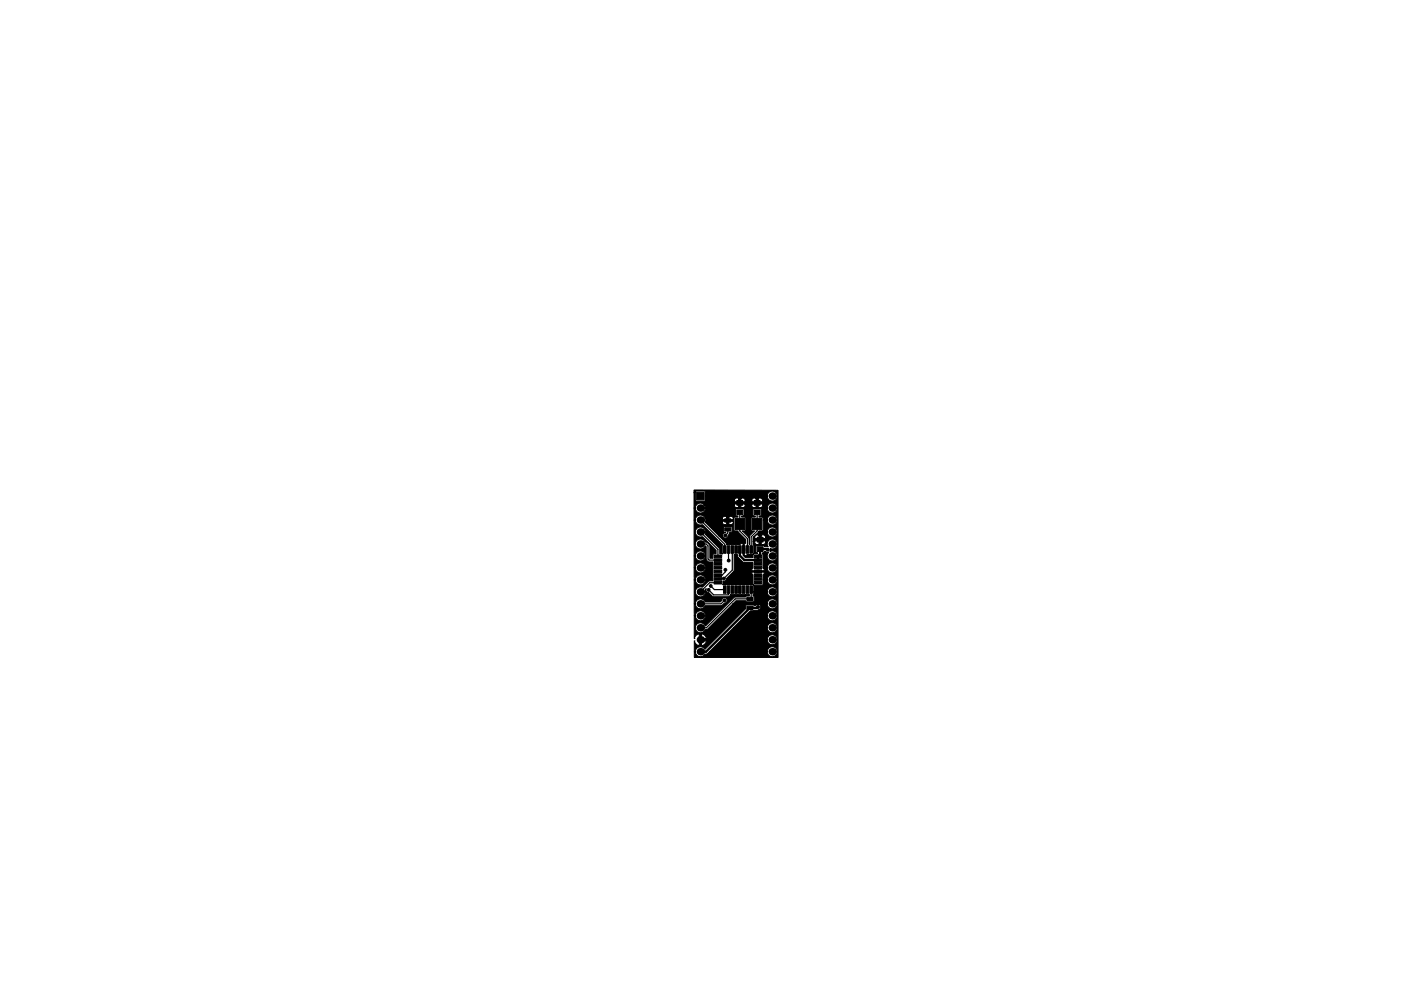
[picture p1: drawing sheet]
<svg xmlns="http://www.w3.org/2000/svg" width="297mm" height="210mm" viewBox="0 0 297 210" stroke-linecap="round" stroke-linejoin="round" font-family="sans-serif">
<g fill="#000" stroke="#000" stroke-width=".21">
<path d="M147.7 104.5h1.6v1.6h-1.6zM151.4 117.8h1.6v.5h-1.6zM151.4 118.6h1.6v.5h-1.6zM151.4 119.4h1.6v.5h-1.6zM153.4 115.8h.5v1.6h-.5zM154.2 115.8h.5v1.6h-.5zM153.7 112h1.3v.7h-1.3zM153.7 110.1h1.3v.7h-1.3zM155 115.8h.5v1.6h-.5zM155.8 115.8h.5v1.6h-.5zM155.8 110h2v2.4h-2zM156.2 106.2h1.3v1h-1.3z"/>
<path d="M156.2 108.2h1.3v1h-1.3zM156.6 115.8h.5v1.6h-.5zM157.4 115.8h.5v1.6h-.5zM158.2 115.8h.5v1.6h-.5zM159 115.8h.5v1.6h-.5zM159.5 110h2v2.4h-2zM159.9 106.2h1.3v1h-1.3zM159.9 108.2h1.3v1h-1.3zM159.9 119.4h1.6v.5h-1.6zM159.9 118.6h1.6v.5h-1.6zM159.9 117.8h1.6v.5h-1.6zM160.5 114h1.3v1h-1.3z"/>
<path d="M160.5 116h1.3v1h-1.3zM147.1 104h17.9v35.5h-17.8v-1.2h.2l.1 .4a1.08 1.08 0 0 0 .9 .6 1.08 1.08 0 0 0 1-.5 .93 .93 0 0 0 1-.5h12.3v.4a1.09 1.09 0 0 0 1.8 .3 1.09 1.09 0 0 0-.3-1.7 1.09 1.09 0 0 0-1.5 1h-12.3l2.6-2.6h9.7v.4a1.09 1.09 0 0 0 1.8 .4 1.09 1.09 0 0 0-.3-1.8 1.09 1.09 0 0 0-1.5 1h-9.7l2.5-2.5h7.2v.4a1.09 1.09 0 0 0 1.8 .4 1.09 1.09 0 0 0-.3-1.8 1.09 1.09 0 0 0-1.5 1h-7.2l2.5-2.5h4.7v.4a1.09 1.09 0 0 0 1.8 .3 1.09 1.09 0 0 0-.3-1.8 1.09 1.09 0 0 0-1.5 1.1h-4.7l1.1-1.1 1.6-.2a.6 .6 0 0 0 .6-.8 .6 .6 0 0 0-1.1-.2h-2l-.1 .8-8.7 8.6a1.08 1.08 0 0 0-1.2-.6 1.08 1.08 0 0 0-.8 1.1h-.2v-2.3h.1v.2a.96 .96 0 0 0 1 .7v-.9h.4v.9l.2 .1 .5-.3 .3-.5v-.2h-1.5l.1-1.4h.4v.9h1v-.2a1.14 1.14 0 0 0-1.4-.7 .96 .96 0 0 0-1 .7v.2h-.1v-4.8h.2a1.09 1.09 0 0 0 1.5 1 1.09 1.09 0 0 0 .4-1.8 1.09 1.09 0 0 0-1.8 .3l-.1 .5h-.2v-2.6h.2a1.09 1.09 0 0 0 .9 1.1 1.09 1.09 0 0 0 1.2-.7h3.4l.7-.6a.57 .57 0 0 0 .6-.5 .57 .57 0 0 0-.6-.6 .57 .57 0 0 0-.6 .6l-.3 .3h-3.2a1.09 1.09 0 0 0-1.2-.6 1.09 1.09 0 0 0-.9 1h-.2v-5.1h.2l.1 .4a1.09 1.09 0 0 0 1.8 .4 1.09 1.09 0 0 0-.4-1.8 1.09 1.09 0 0 0-1.5 1h-.2v-2.5h.2l.1 .4a1.09 1.09 0 0 0 1.8 .4 1.09 1.09 0 0 0-.4-1.8 1.09 1.09 0 0 0-1.5 1h-.2v-2.5h.2l.1 .4a1.09 1.09 0 0 0 1.8 .3 1.09 1.09 0 0 0-.4-1.8 1.09 1.09 0 0 0-1.5 1.1h-.2v-7.7h.2l.1 .4a1.11 1.11 0 0 0 1.4 .6l4.3 4.3v1.9h-.6l-.1-1.2-3-3a1.08 1.08 0 0 0-.8-1.5 1.08 1.08 0 0 0-1.3 1.2 1.08 1.08 0 0 0 1.5 .9l2.9 2.8v.8h-.5l-.1 .2v.7h-.7v-2.7l-.5-.6-.5-.1a1.09 1.09 0 0 0-1.7-.4 1.09 1.09 0 0 0 .1 1.8 1.09 1.09 0 0 0 1.6-.6l.2 .2 .1 2.8 .4 .4h1v4l-.9 .1-1.4 1.3a1.08 1.08 0 0 0-1.5 .8 1.08 1.08 0 0 0 1.3 1.2 1.08 1.08 0 0 0 .8-1.5l.2-.2v.1a.56 .56 0 0 0 .6 .7l1 .9h3.1l.3-.2 .2-.3h4v.3l-.6 .1-.2 .2-2.5 .1-6 6a1.09 1.09 0 0 0-1.5-.7 1.09 1.09 0 0 0-.4 1.6 1.09 1.09 0 0 0 1.6 .2l.2-.3 .5-.1 5.4-5.4h7.3v.4a1.09 1.09 0 0 0 1.8 .4 1.09 1.09 0 0 0-.3-1.8 1.09 1.09 0 0 0-1.5 1h-7.3l.7-.6h2l.3 .2h1.4l.1-.3v-.8l-.2-.2 .1-.8h2.9v.4a1.09 1.09 0 0 0 1.8 .3 1.09 1.09 0 0 0-.3-1.7 1.09 1.09 0 0 0-1.5 1h-2.9v-1.5l1.8 .1 .2-.3v-.9h.9a1.09 1.09 0 0 0 1.5 1 1.09 1.09 0 0 0 .3-1.7 1.09 1.09 0 0 0-1.8 .3v.4h-.9v-1l.2-.4-.1-.2h-.9v.1l-1.5-.1-.1 .2 .2 .4 .1 2.1h-6.5l.1-.8 .5-.1 .2-.5 1.6-1.6 .1-3.5 .6 .1 .2 .5 1.1 1.1 2 .1v1.1l-.2 .4 .1 .2h1v-.1l1.4 .1 .1-.2-.2-.4h.9a1.09 1.09 0 0 0 1.5 1 1.09 1.09 0 0 0 .3-1.8 1.09 1.09 0 0 0-1.8 .4v.4h-.9l-.1-3.2 .4-.3 .9 .2a1.07 1.07 0 0 0 .3 1.8 1.07 1.07 0 0 0 1.5-1 1.07 1.07 0 0 0-1.5-1v-.6a1.07 1.07 0 0 0 1.5-.9 1.07 1.07 0 0 0-1.3-1.1 1.07 1.07 0 0 0-.6 1.6h-.8l-.3-.3h-1.4l-.1 .3v1l.3 .4-.9 .1 .1-1.7-.1-.3v-.6h.3l.2 .5 .6 .1 .1-.1v-.7h.5v.7l.5 .1a.47 .47 0 0 0 .3-.8l-2.5 .2v-.8l.3-.2 .1 .4h.8v-.7h.5v.7h.8l.1-.2a.54 .54 0 0 0-.4-.6l-.5 .1-1-.1-.4 .4h-.2l1-1h1.9a1.09 1.09 0 0 0 1.5 1 1.09 1.09 0 0 0 .3-1.8 1.09 1.09 0 0 0-1.8 .4v.4h-1.9l.1-.2 .7-.1 .2-.1v-2.2h.9v.4a1.09 1.09 0 0 0 1.8 .4 1.09 1.09 0 0 0-.3-1.8 1.09 1.09 0 0 0-1.5 1h-.9l-.1-.5-.8-.1v-.2l.5-.2-.1-1.3h-1.6l-.1 1.3 .5 .2v.2h-.7l-.1 .2v2.5l.1 .2 .6 .1-1.1 1.1v1.7l-.1-1.4-1.4-1.4 .5-.1 .2-.2v-2.5l-.2-.2h-.7v-.2l.5-.2v-1.2l-.2-.2h-1.3l-.2 .2v1.2l.5 .2v.2h-.8l-.1 .2v2.6l.2 .2h.6l1.7 1.7v.9l-.3 .1v.9h.1l-.1 1.5 .2 .1 .4-.2 1.3-.1-.1 .7h-1.6l-.5-.5-.1-1.5h.1v-.9l-.1-.1-.5 .2h-2.8l-.2-.3-1.5-1.5h.8l.1 .2a.57 .57 0 0 0 .7 .2 .57 .57 0 0 0 .4-.5l.3-.4v-.3l.5-.1v-.8l-.1-.3-1.6 .1-.1 1 .5 .1-.6 .4-.1 .4h-.8l-2.9-2.9 3.6-.1 .3 .5 .5 .1 .2-.7h.4l.2 .7 .5-.1a.36 .36 0 0 0 .1-.6l-5.8 .1 .2-.4-.2-.3h3.6l.2 .2h.8v-.5h.4v.5h.8l.2-.2-.4-.4-.6 .1-.9-.1-.5 .4-3.6-.1a1.09 1.09 0 0 0-1.2-.6 1.09 1.09 0 0 0-.9 1h-.2l-.1-2.5h.3l.1 .4a1.09 1.09 0 0 0 1.2 .6 1.09 1.09 0 0 0 .9-1h13.1v.4a1.09 1.09 0 0 0 1.8 .4 1.09 1.09 0 0 0-.3-1.8 1.09 1.09 0 0 0-1.5 1h-13.1l-.3-.7h6.4a.54 .54 0 0 0 .4 .6l.5-.1v-.7h.5v.7l.1 .1 .6-.1 .2-.5h1.4a.54 .54 0 0 0 .4 .6l.5-.1v-.7h.5v.7l.1 .1 .5-.1a.44 .44 0 0 0 .1-.7h-2l-.1 .2h-1.4l-.1-.2-8.6 .1a1.1 1.1 0 0 0-1.2-.2 1.1 1.1 0 0 0-.7 1h-.3v-3.3h.3v1.6l.3 .2h1.6l.3-.2h6.1l.1 .3h.8v-.6h.5v.6h.8l.1-.3h1.4l.1 .3h.8v-.6h.5v.6h.7l.2-.1a.54 .54 0 0 0-.4-.6l-.5 .1-1-.1-.4 .4h-1.4l-.4-.4-.5 .1-1-.1-.4 .4h-6.1v-.8h13.1a1.09 1.09 0 0 0 1.5 1 1.09 1.09 0 0 0 .3-1.8 1.09 1.09 0 0 0-1.8 .3v.5h-13.1v-.8l-.2-.3h-1.7l-.3 .3h-.3zM151.4 120.2h1.6v.5h-1.6zM151.4 121h1.6v.5h-1.6zM151.4 121.8h1.6v.5h-1.6zM151.4 122.6h1.6v.5h-1.6zM151.4 123.4h1.6v.5h-1.6zM153.4 124.3h.5v1.6h-.5zM154.2 124.3h.5v1.6h-.5zM155 124.3h.5v1.6h-.5zM155.8 124.3h.5v1.6h-.5zM156.6 124.3h.5v1.6h-.5z"/>
<path d="M157.4 124.3h.5v1.6h-.5zM158.2 124.3h.5v1.6h-.5zM158.4 126.7h1.3v.7h-1.3zM158.4 128.6h1.3v.7h-1.3zM159 124.3h.5v1.6h-.5zM159.9 123.4h1.6v.5h-1.6zM159.9 122.6h1.6v.5h-1.6zM159.9 121.8h1.6v.5h-1.6zM159.9 121h1.6v.5h-1.6zM159.9 120.2h1.6v.5h-1.6z"/>
<circle cx="153.8" cy="113.6" r=".3"/>
<circle cx="154.5" cy="118.9" r=".3"/>
<circle cx="162.8" cy="116.6" r=".3"/>
<circle cx="150.2" cy="125.2" r=".3"/>
<circle cx="150.7" cy="124.3" r=".3"/>
<circle cx="153.5" cy="122.7" r=".3"/>
<circle cx="153.6" cy="127.4" r=".3"/>
<circle cx="153.8" cy="120.9" r=".3"/>
<circle cx="160.7" cy="128.8" r=".3"/>
</g>
<g fill="#000">
<circle cx="148.5" cy="107.8" r=".8"/>
<circle cx="148.5" cy="110.3" r=".8"/>
<circle cx="148.5" cy="118" r=".8"/>
<circle cx="148.5" cy="112.9" r=".8"/>
<circle cx="148.5" cy="115.4" r=".8"/>
<circle cx="163.7" cy="118" r=".8"/>
<circle cx="163.7" cy="107.8" r=".8"/>
<circle cx="163.7" cy="115.4" r=".8"/>
<circle cx="163.7" cy="110.3" r=".8"/>
<circle cx="163.7" cy="105.3" r=".8"/>
<circle cx="163.7" cy="112.9" r=".8"/>
<circle cx="148.5" cy="130.7" r=".8"/>
<circle cx="148.5" cy="133.2" r=".8"/>
<circle cx="148.5" cy="135.7" r=".8"/>
<circle cx="148.5" cy="138.3" r=".8"/>
<circle cx="148.5" cy="120.5" r=".8"/>
<circle cx="148.5" cy="125.6" r=".8"/>
<circle cx="148.5" cy="128.1" r=".8"/>
<circle cx="148.5" cy="123" r=".8"/>
<circle cx="163.7" cy="130.7" r=".8"/>
<circle cx="163.7" cy="125.6" r=".8"/>
<circle cx="163.7" cy="133.2" r=".8"/>
<circle cx="163.7" cy="138.3" r=".8"/>
<circle cx="163.7" cy="135.7" r=".8"/>
<circle cx="163.7" cy="128.1" r=".8"/>
<circle cx="163.7" cy="120.5" r=".8"/>
<circle cx="163.7" cy="123" r=".8"/>
</g>
<g fill="none" stroke="#000" stroke-width=".25">
<path d="M148.5 113.5v-.6l3.7 3.7v1.4M148.5 115.4h1.2l.4 .4v2.8l.2 .2h1.9M149.3 110.3h-.8l5.2 5.2v1.1M154.3 112.3v.8l-.5 .5M154.5 116.6v2.3M155.3 116.6v4.4l-1.8 1.7-1.3 .1M156.8 108.7v3.9l1.7 1.7v2.3M156.8 111.2h.1M160.5 108.7v3.9l-1.2 1.3v2.7M160.5 111.2h.1M148.5 120.5v.4M150.7 124.3l.7 .8h2.3"/>
<path d="M152.2 123.6h-1.8l-1.9 2M153.6 127.4l-.7 .7h-4.4M153.8 120.9v.4l-.7 .7h-.9M154.5 125.1l-.1 1.1h-3.1l-1.1-1M154.5 124.8l-.1 .1M159.3 125.1v1.7l-.3 .3h-3.1l-6.1 6.1h-1.3"/>
</g>
<path d="M156.9 116.6v1.3l.9 .9h2.9v-.8l.5-.4v-1.1h1.5l.1 .1M160.7 128.8l-.2 .2h-1.5l-9.3 9.3h-1.2" fill="none" stroke="#000" stroke-width=".5"/>
</svg>
